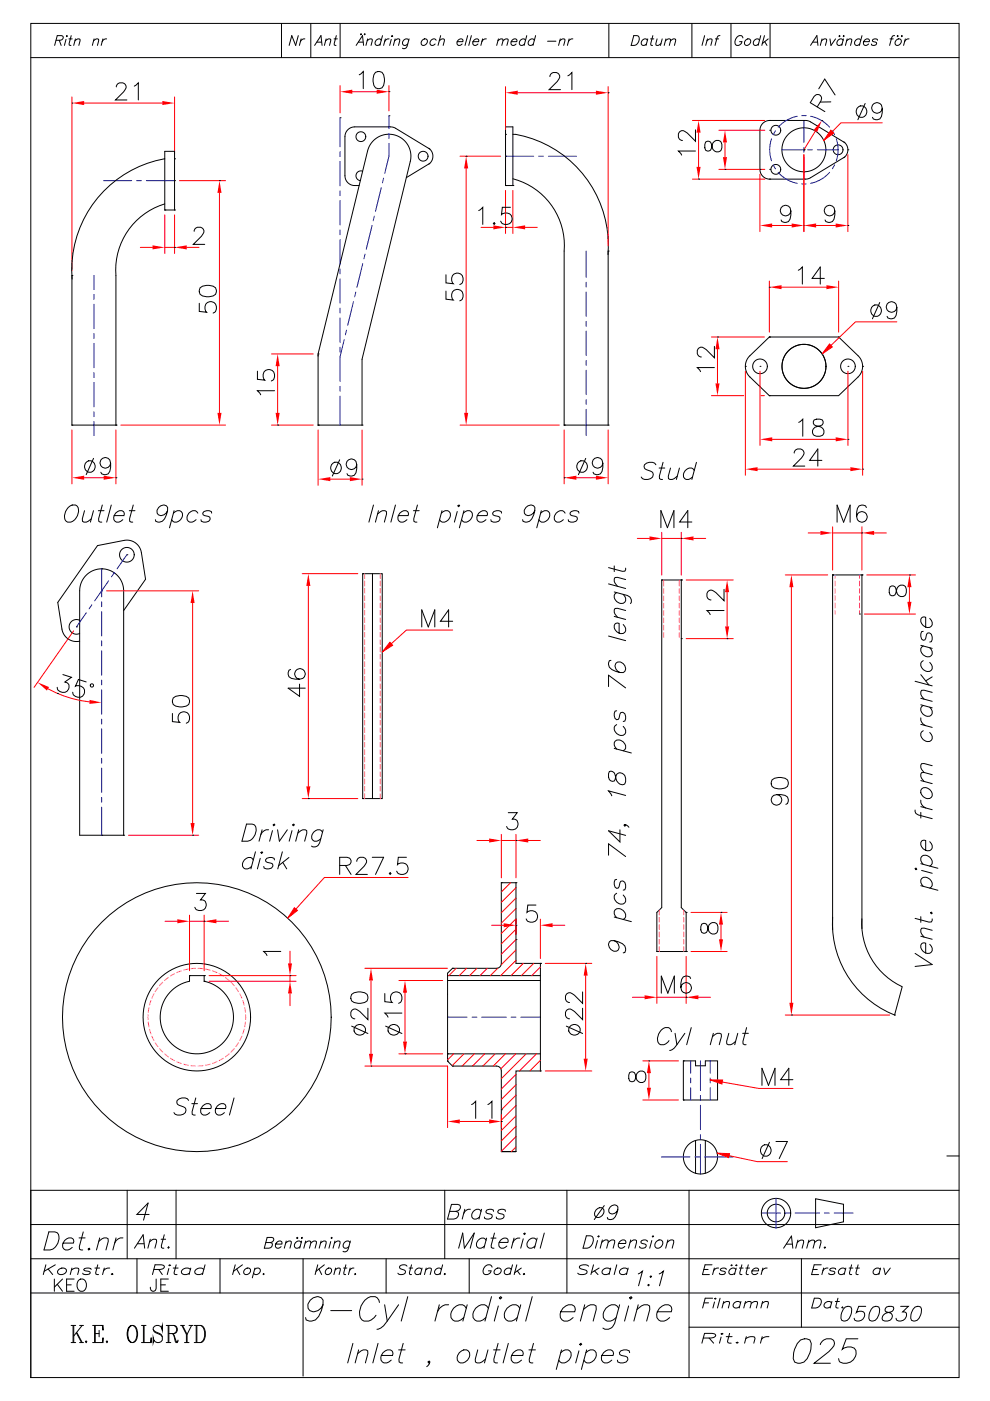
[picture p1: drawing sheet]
<svg xmlns="http://www.w3.org/2000/svg" width="210mm" height="297mm" viewBox="0 0 210 297" stroke-linecap="round" stroke-linejoin="round" font-family="sans-serif">
<g fill="none" stroke="#000" stroke-width=".21">
<path d="M6.5 5h196.9v287h-196.9zM6.5 12.2h196.9M11.9 8.5h.9l.4-.2a.46 .46 0 0 0 .1-.6l-1.2-.1-.5 2M12.6 8.5l.4 1.1M14 8.3l-.3 1.3M14.1 7.7h.2zM14.6 8.2h.7M15.1 7.6l-.4 1.6v.3l.3 .1M15.9 8.6l.6-.4 .5 .1-.3 1.3M16 8.2l-.4 1.4M19.8 8.6l.6-.4 .5 .1-.2 1.3M20 8.2l-.4 1.4"/>
<path d="M21.8 8.2l-.3 1.4M22.6 8.2a.91 .91 0 0 0-.9 .6M59.7 5v7.2M63.3 7.6l-.6 2-.8-2-.6 2M63.9 8.2l-.4 1.4M64.7 8.2a.91 .91 0 0 0-1 .6M65.9 5v7.2M66.7 9.6l1.4-2 .2 2M67.2 8.9h1M69.1 8.6l.6-.4 .4 .1-.2 1.3M69.2 8.2l-.4 1.4M70.9 8.2h.6"/>
<path d="M71.3 7.6l-.4 1.6v.3l.4 .1M72.1 5v7.2M75.5 9.6l1.4-2 .2 2M76 8.9h1M76.5 7.3h.2zM77.3 7.3h.2zM77.9 8.6l.6-.4 .4 .1-.2 1.3M78 8.2l-.4 1.4M80.9 8.5a.74 .74 0 0 0-1.1 0 .74 .74 0 0 0 .1 1.1h.3l.5-.3M81.1 7.6l-.5 2M81.7 8.2l-.3 1.4M82.5 8.2a.91 .91 0 0 0-.9 .6"/>
<path d="M83 8.3l-.4 1.3M83.1 7.7h.2zM83.7 8.6l.6-.4 .5 .1-.3 1.3M83.8 8.2l-.4 1.4M86.7 8.5a.74 .74 0 0 0-1.1 0 .74 .74 0 0 0 .1 1.1h.3l.5-.3M86.8 8.2l-.5 1.6a.68 .68 0 0 1-.9 .4M89.6 8.5a.61 .61 0 0 1 .9-.1 .61 .61 0 0 1-.1 .9 .61 .61 0 0 1-.9 .2 .61 .61 0 0 1 .1-1zM92.5 8.5a.74 .74 0 0 0-1.1 0 .74 .74 0 0 0 .1 1.1h.3l.5-.3M93.2 8.6l.6-.4 .4 .1-.2 1.3M93.5 7.6l-.6 2M97 8.8h1.2v-.2a.68 .68 0 0 0-.8-.3 .68 .68 0 0 0-.5 .7v.3a.6 .6 0 0 0 .6 .4 .6 .6 0 0 0 .5-.4M99.2 7.6l-.6 2"/>
<path d="M100 7.6l-.6 2M100.3 8.8h1.2l.1-.2a.68 .68 0 0 0-.9-.3 .68 .68 0 0 0-.4 .7 .58 .58 0 0 0 .4 .7 .58 .58 0 0 0 .7-.4M102.4 8.2l-.4 1.4M103.2 8.2a.91 .91 0 0 0-1 .6M105.6 8.6l.6-.4 .5 .1-.3 1.3M105.7 8.2l-.3 1.4M106.7 8.6l.6-.4 .5 .1-.3 1.3M108.4 8.8h1.2l.1-.2a.68 .68 0 0 0-.9-.3 .68 .68 0 0 0-.4 .7v.3a.6 .6 0 0 0 .5 .4 .6 .6 0 0 0 .6-.4M111.5 8.5a.74 .74 0 0 0-1.1 0 .74 .74 0 0 0 .1 1.1h.3l.5-.3M111.7 7.6l-.5 2M113.3 8.5a.74 .74 0 0 0-1 0 .74 .74 0 0 0 .1 1.1h.3l.4-.3M113.6 7.6l-.6 2"/>
<path d="M116.1 8.7h1.8M118.7 8.6l.6-.4 .5 .1-.2 1.3M118.8 8.2l-.3 1.4M120.7 8.2l-.3 1.4M121.5 8.2a.91 .91 0 0 0-.9 .6M129.1 5v7.2M134.4 7.6h.7a1.14 1.14 0 0 1 .5 1.2 1.14 1.14 0 0 1-1 .8h-.7zM137.3 8.5a.74 .74 0 0 0-1.1 0 .74 .74 0 0 0 .1 1.1h.3l.5-.3M137.4 8.2l-.4 1.4M138 8.2h.7M138.5 7.6l-.5 1.6v.3l.4 .1M139.4 8.2l-.3 1.3 .5 .1 .6-.4"/>
<path d="M140.5 8.2l-.4 1.4M141.1 8.6l.6-.4 .5 .1-.2 1.3M141.3 8.2l-.4 1.4M142.2 8.6l.6-.4 .5 .1-.2 1.3M146.8 5v7.2M149.5 7.6l-.6 2M150 8.6l.6-.4 .4 .1-.2 1.3M150.1 8.2l-.4 1.4M151.7 8.2h.7M152.7 7.6l-.4 .1-.2 .2-.4 1.7M155 5v7.2M157.6 8l-.2-.3a1.23 1.23 0 0 0-1.3 .3 1.23 1.23 0 0 0-.2 1.3l.2 .2a.88 .88 0 0 0 1.3-.7h-.5"/>
<path d="M158.1 8.5a.61 .61 0 0 1 1-.1 .61 .61 0 0 1-.1 .9 .61 .61 0 0 1-.9 .2 .61 .61 0 0 1 0-1zM161.1 8.5a.74 .74 0 0 0-1.1 0 .74 .74 0 0 0 .1 1.1h.3l.5-.3M161.4 7.6l-.6 2M162.1 7.6l-.5 2M162.2 8.8l.5 .8M162.9 8.2l-1.2 1M163.3 5v7.2M171.9 9.6l1.4-2 .2 2M172.4 8.9h1M174.3 8.6l.6-.4 .4 .1-.2 1.3M174.4 8.2l-.4 1.4M176 8.2l.3 1.4 .9-1.4"/>
<path d="M178 7.7h.2zM178.8 8.5a.74 .74 0 0 0-1.1 0 .74 .74 0 0 0 .1 1.1h.3l.5-.3M178.9 7.7h.2zM178.9 8.2l-.4 1.4M179.6 8.6l.6-.4 .5 .1-.3 1.3M179.7 8.2l-.4 1.4M182.6 8.5a.74 .74 0 0 0-1.1 0 .74 .74 0 0 0 .1 1.1h.3l.5-.3M182.8 7.6l-.5 2M183.2 8.8h1.2v-.2a.68 .68 0 0 0-.8-.3 .68 .68 0 0 0-.5 .7 .58 .58 0 0 0 .5 .7 .58 .58 0 0 0 .6-.4M186.1 8.5a.55 .55 0 0 0-.6-.3 .55 .55 0 0 0-.4 .5l.6 .2 .2 .3a.62 .62 0 0 1-.5 .4 .62 .62 0 0 1-.6-.3M188.8 8.2h.7M189.7 7.6l-.4 .1-.2 .2-.4 1.7"/>
<path d="M190.1 8.5a.61 .61 0 0 1 .9-.1 .61 .61 0 0 1-.1 .9 .61 .61 0 0 1-.9 .2 .61 .61 0 0 1 .1-1zM190.3 7.7h.2zM191.2 7.7h.2zM192 8.2l-.3 1.4M192.8 8.2a.91 .91 0 0 0-.9 .6M107.2 26.9v12.4M108.8 28.5h.6M119.7 53.2v36.9h9.3v-36.9M67.5 75v15.1h9.3v-13.9M67.5 75.2v.3M18.3 121.9a4.7 4.7 0 0 1 5.1-1 4.7 4.7 0 0 1 2.8 4.3v51.9h-9.3v-51.9a4.7 4.7 0 0 1 1.4-3.3zM6.5 259.6h196.9"/>
<path d="M27 252.3v14.5M37.3 252.3v14.5M94.3 252.3v14.5M95.4 256.8h1.3l.4 .1a.98 .98 0 0 1-.8 1.5h-1.4l.9-3.1h1.3l.4 .2a.75 .75 0 0 1-.3 1.1l-.5 .2M98.6 256.3l-.6 2.1M99.8 256.3a1.35 1.35 0 0 0-1.4 .9M102 256.8a1.09 1.09 0 0 0-1.2-.4 1.09 1.09 0 0 0-.7 1.1 .86 .86 0 0 0 .6 1 .86 .86 0 0 0 1-.5M102.1 256.3l-.5 2.1M104.7 256.8l-.1-.3a1.19 1.19 0 0 0-1.5 .3v.3l1.2 .4 .1 .5a1.19 1.19 0 0 1-1.6 .3l-.1-.3M107.2 256.8l-.1-.3a1.19 1.19 0 0 0-1.5 .3v.3l1.3 .4v.5a1.19 1.19 0 0 1-1.6 .3v-.3M120.2 252.3v21.8M126.5 256.4a.92 .92 0 0 1 1.4-.2 .92 .92 0 0 1-.1 1.4 .92 .92 0 0 1-1.5 .3 .92 .92 0 0 1 .2-1.5z"/>
<path d="M128.2 255.6l-2.2 2.9M131 256.4a1.05 1.05 0 0 1-.8 .9 1.05 1.05 0 0 1-1.1-.4 1.11 1.11 0 0 1 .6-1.3 1.11 1.11 0 0 1 1.4 .3 3.4 3.4 0 0 1-1 2.5l-.8 .1-.4-.1-.1-.3M146.1 252.3v39.7M200.8 245h2.6M203.4 252.3h-196.9v39.7M6.5 266.8h196.9M6.5 274.1h196.9M9.7 268.1l-.5 2.1M10.2 269l1 1.2M10.4 261.1h1.2a1.16 1.16 0 0 1 .9 1.5 2.53 2.53 0 0 1-3.2 2.4zM11.5 271.1v2.6M11.7 268.1l-2.3 1.4"/>
<path d="M12.1 272.2l1.2 1.5M12.5 269.1a.94 .94 0 0 1 1.6 .3 1.01 1.01 0 0 1-.9 .8 1.01 1.01 0 0 1-1-.6zM13.3 271.1l-1.8 1.8M13.4 263.5h2.2a.74 .74 0 0 0-.5-1.1 1.56 1.56 0 0 0-1.5 .7 1.56 1.56 0 0 0 0 1.7 1.28 1.28 0 0 0 1.7-.4M14.1 272.4h1M15.2 269.2a1.37 1.37 0 0 1 1.5-.3v.3l-.2 1M15.3 268.8l-.4 1.4M15.7 271.1h-1.6v2.6h1.6M16.6 271.5a.96 .96 0 0 1 1.1-.3 .96 .96 0 0 1 .6 .9 1.14 1.14 0 0 1-.2 1.3 1.14 1.14 0 0 1-1.3 .2 1.61 1.61 0 0 1-.2-2.1zM16.8 262.4h1.3M17.7 261.1l-.9 3.1 .1 .6 .6 .2M18.7 264.8l.2-.2 .2 .2-.3 .2z"/>
<path d="M19.3 269.1a1.08 1.08 0 0 0-1.5 0l.3 .3 1 .2v.3a1.18 1.18 0 0 1-1.6 0M20.1 268.8h1M20.7 268.1l-.4 1.7 .1 .3 .5 .1M21 263.1l1.1-.7h.5l.3 .2 .1 .5-.5 1.9M21.1 262.4l-.6 2.6M22.1 268.8l-.3 1.4M23.3 268.8a1.3 1.3 0 0 0-1.3 .6M23.6 270.1h.3zM24.6 262.4l-.7 2.6M26.1 262.4a1.67 1.67 0 0 0-1.8 1.1M28.5 264.6l1.9-2.9 .3 2.9M29.1 266.8v7.3"/>
<path d="M29.2 263.6h1.3M31.7 263.2l.8-.5 .7 .1-.3 1.8M31.9 262.7l-.5 1.9M32.6 269.1h1.4a.84 .84 0 0 0 .9-.6l-.2-.3-.5-.1h-1.3l-.6 2.1M33.1 271.1l-.1 2.4a.59 .59 0 0 1-1 0l-.1-.6M33.7 269.1l.7 1.1M34.1 272.4h1M34.2 262.7h.9M34.8 261.7l-.6 2.3v.5l.6 .1M35.6 264.5l.2-.2 .1 .2-.2 .1zM35.7 271.1h-1.6v2.6h1.6M35.8 268.9l-.3 1.3"/>
<path d="M35.8 268.2h.3zM36.7 268.8h1.1M37.4 268.1l-.5 1.7 .1 .3 .6 .1M40.4 269.1a1.18 1.18 0 0 0-1.9 .5 1.01 1.01 0 0 0 1.7 .3M40.5 268.8l-.4 1.4M43.2 269.1a1.19 1.19 0 0 0-1.9 .5 1.01 1.01 0 0 0 1.7 .3M43.5 268.1l-.6 2.1M46.7 266.8v7.3M49.9 268.1l-.6 2.1M50.2 269l.7 1.2M51.4 268.1l-1.9 1.4M51.9 269.1a.68 .68 0 0 1 1.2-.1 .68 .68 0 0 1-.5 1.1 .61 .61 0 0 1-.8-.1 .61 .61 0 0 1 .1-.9z"/>
<path d="M54 269.1a.68 .68 0 0 1 1.1-.1 .68 .68 0 0 1-.4 1.1 .63 .63 0 0 1-.9-.2M54.1 268.8l-.6 2.1M55.8 270.1h.2zM56.4 263.4l1.3 .1a.72 .72 0 0 1-.7 1.1h-.9l.6-2.3 1.2 .1a.54 .54 0 0 1-.2 .9l-.3 .1M58.5 263.7h1.3a.45 .45 0 0 0-.3-.6 .87 .87 0 0 0-1 .4 .87 .87 0 0 0 .3 1.1h.3l.5-.3M60.6 263.5l.7-.4 .5 .1-.3 1.4M60.7 263.1l-.4 1.5M63 262.4h.2l-.2 .1zM63.9 263.4a.81 .81 0 0 0-1.2 0 .81 .81 0 0 0 .1 1.2h.3l.6-.3M63.9 262.4h.3l-.2 .1zM64 263.1l-.4 1.5M64.3 266.8v24.9"/>
<path d="M64.7 263.5l.7-.4 .5 .1-.3 1.4M64.8 263.1l-.4 1.5M65.9 263.5l.7-.4 .5 .1-.3 1.4M67.4 268.1l-.6 2.1M67.7 269l.5 1.2M68 263.5l.7-.4 .5 .1-.3 1.4M68.1 263.1l-.4 1.5M68.5 276.6a2.02 2.02 0 0 1-2.8 1.2 1.86 1.86 0 0 1-.1-2.1 1.86 1.86 0 0 1 1.9-.8l.7 .2 .3 .5a5.6 5.6 0 0 1-1.6 4.2l-1.3 .2-.7-.2-.1-.5M68.8 268.1l-1.8 1.4M69.2 269.1a.61 .61 0 0 1 1-.2 .61 .61 0 0 1-.1 1 .61 .61 0 0 1-1 .2 .61 .61 0 0 1 .1-1zM70.1 263.2l-.3 1.4M70.1 277.8h4.5"/>
<path d="M70.2 262.4h.3l-.2 .1zM70.9 263.5l.7-.4 .5 .1-.3 1.4M71 263.1l-.4 1.5M71.1 269.2l.6-.4 .5 .1-.3 1.3M71.2 268.8l-.4 1.4M72.9 268.8h.7M73.4 268.1l-.5 1.7v.3l.4 .1M74.2 263.4a.81 .81 0 0 0-1.2 0 .81 .81 0 0 0 .1 1.2h.4l.5-.3M74.3 268.8l-.4 1.4M74.3 263.1l-.5 1.7a.74 .74 0 0 1-1 .4M75.1 268.8a.91 .91 0 0 0-1 .6M75.2 270.1h.2z"/>
<path d="M80.5 276.1l-.1-.5-.4-.5a2.11 2.11 0 0 0-3 1 3 3 0 0 0-.2 3.7 2.11 2.11 0 0 0 3-1M81.6 276.6l.5 3.4M81.9 266.8v7.3M84.5 276.6l-2.4 3.4a2.79 2.79 0 0 1-2.1 1.8M86.3 268.4a1 1 0 0 0-1.6 .2l.2 .3 1 .4 .1 .3a.98 .98 0 0 1-1.6 .3M86.5 274.9l-1.4 5.1M86.8 268.8h.7M87.3 268.1l-.5 1.7 .1 .3 .4 .1M89.4 269.1a.8 .8 0 0 0-1.1-.1 .8 .8 0 0 0-.1 1.1 .83 .83 0 0 0 1-.2M89.5 268.8l-.3 1.4M90.3 269.2a.9 .9 0 0 1 1.2-.3l-.3 1.3M90.4 268.8l-.4 1.4"/>
<path d="M93.2 276.6l-.9 3.4M93.6 269.1a.8 .8 0 0 0-1.1-.1 .8 .8 0 0 0-.1 1.1 .83 .83 0 0 0 1-.2M93.9 268.1l-.6 2.1M94.2 270.1h.3zM95.2 276.6a2.25 2.25 0 0 0-2.4 1.5M97.3 264.6l.8-3.2 .4 3.2 2.1-3.2-.9 3.2M98.9 277.3a1.33 1.33 0 0 0-2.1-.5 2 2 0 0 0-.8 3 1.74 1.74 0 0 0 2.4-.5M99.1 276.6l-.9 3.4M99.5 266.8v7.3M103.1 262.9a1.08 1.08 0 0 0-1.1-.4 1.08 1.08 0 0 0-.9 .9 .83 .83 0 0 0 .2 1 .83 .83 0 0 0 1.1 0l.4-.3M103.2 262.5l-.6 2.1M103.6 277.3a1.33 1.33 0 0 0-2.1-.5 2.28 2.28 0 0 0-1.2 2.5 1.33 1.33 0 0 0 2.1 .5l.7-.5"/>
<path d="M104.1 262.5h1.1M104.3 274.9l-1.4 5.1M104.4 268.6a.96 .96 0 0 0-1-.5 .96 .96 0 0 0-.8 .8 .88 .88 0 0 0 .3 1.3 1.04 1.04 0 0 0 1.3-.8h-.6M104.9 261.4l-.7 2.6v.4l.6 .2M105 269.1a.69 .69 0 0 1 1.2-.1 .69 .69 0 0 1-.4 1.1 .62 .62 0 0 1-.7 .1 .62 .62 0 0 1-.3-.6zM105.7 276.8l-.9 3.2M105.9 263.4h1.8a.63 .63 0 0 0-.3-.9 1.31 1.31 0 0 0-1.3 .5 1.31 1.31 0 0 0 0 1.4 1.07 1.07 0 0 0 1.4-.3M105.9 275.1l.3-.2 .2 .2-.3 .3zM108.4 269.1a.81 .81 0 0 0-1.1-.1 .81 .81 0 0 0-.1 1.1 .88 .88 0 0 0 1-.2M108.7 268.1l-.5 2.1M109 262.5l-.5 2.1M109.6 268.1l-.5 2.1"/>
<path d="M109.7 269.4l.6 .8M110.3 277.3a1.33 1.33 0 0 0-2.1-.5 2.28 2.28 0 0 0-1.2 2.5 1.33 1.33 0 0 0 2.1 .5l.6-.5M110.3 262.5a1.4 1.4 0 0 0-1.5 .9M110.5 276.6l-1 3.4M110.6 268.8l-1.4 1M111 262.6l-.6 2M111 270.1h.3zM111.1 261.5l.2-.1 .1 .1-.2 .2zM112.9 274.9l-1.4 5.1M113.8 262.9a1.09 1.09 0 0 0-1.1-.4 1.09 1.09 0 0 0-.9 .9 .83 .83 0 0 0 .2 1 .83 .83 0 0 0 1.1 0l.4-.3M113.9 262.5l-.5 2.1M115.4 261.4l-.8 3.2"/>
<path d="M118.9 278.1h3a1.01 1.01 0 0 0-.6-1.5 2.26 2.26 0 0 0-2.4 2.7 1.33 1.33 0 0 0 2 .5l.7-.5M123.8 277.6l1.5-1h.7l.4 .2 .1 .8-.7 2.4M124 276.6l-.9 3.4M124.4 262h.8a1.19 1.19 0 0 1 .3 2 1.52 1.52 0 0 1-1.8 .6zM124.9 268.4a1.39 1.39 0 0 0-2 .2l.2 .3 1.2 .4 .2 .3a1.19 1.19 0 0 1-1.7 .5l-.3-.2M125.9 268.1l-.6 2.1M126.1 269.4l.7 .8M126.7 263l-.4 1.6M126.8 262.1l.2-.1 .1 .1-.2 .1zM127.1 268.8l-1.7 1M127.6 263.3l.8-.5 .6 .2-.3 1.6M127.8 262.8l-.5 1.8"/>
<path d="M129 263.3l.8-.5 .6 .2-.3 1.6M129.5 269.1a1 1 0 0 0-1.2-.2 1 1 0 0 0-.6 1 1.02 1.02 0 0 0 1.6 0M129.5 268.8l-.3 1.4M130.8 268.1l-.5 2.1M131.2 263.6h1.5a.51 .51 0 0 0-.3-.8 1 1 0 0 0-1.1 .6 1 1 0 0 0 .3 1.2h.3l.6-.4M131.2 277.3a1.33 1.33 0 0 0-2.1-.5 2.28 2.28 0 0 0-1.1 2.5 1.33 1.33 0 0 0 2.1 .5l.6-.5M131.4 276.6l-1 3.9a1.69 1.69 0 0 1-2.5 1M133.2 269.1a1 1 0 0 0-1.2-.2 1 1 0 0 0-.6 1 1.01 1.01 0 0 0 1.6 0M133.2 268.8l-.3 1.4M133.3 276.8l-.8 3.2M133.5 275.1l.4-.2 .1 .2-.3 .3zM133.6 263.3l.8-.5 .6 .2-.3 1.6"/>
<path d="M133.8 262.8l-.5 1.8M135.1 277.6l1.5-1h.7l.5 .2v.8l-.6 2.4M135.4 276.6l-1 3.4M135.4 270l.9-.5-.9 3.1M137.3 263.2a.76 .76 0 0 0-.7-.4 .76 .76 0 0 0-.7 .4l.1 .3 1 .3v.4a1.01 1.01 0 0 1-1.3 .3v-.3M137.4 272.4l.2-.1 .1 .1-.2 .2zM137.9 270.6l.2-.1 .1 .1-.2 .2zM138.3 263l-.5 1.6M138.4 262.1l.1-.1 .1 .1-.1 .1zM139.2 263.2a.78 .78 0 0 1 1.2-.2 .78 .78 0 0 1-.1 1.2 .78 .78 0 0 1-1.2 .2 .78 .78 0 0 1 .1-1.2zM139.4 278.1h3a1.01 1.01 0 0 0-.6-1.5 2.26 2.26 0 0 0-2.5 2.7 1.33 1.33 0 0 0 2.1 .5l.6-.5M139.8 270l.9-.5-.8 3.1"/>
<path d="M141.5 263.3l.8-.5 .6 .2-.3 1.6M141.7 262.8l-.5 1.8M149.3 269.1h.9M149.3 276.2h1M151 268.1h-1.4l-.6 2.1h1.5M151.2 275.2h-1.6l-.6 2.1M151.5 268.8l-.4 1.4M151.6 276l-.4 1.3M151.6 275.3h.3zM152.4 268.8a1.02 1.02 0 0 0-1 .6M152.7 275.2l-.5 2.1M153.4 276.3a1.06 1.06 0 0 1 1.3-.3l-.2 1.3"/>
<path d="M153.5 275.9l-.4 1.4M154 269.1a.74 .74 0 0 0-1.2 0 1.03 1.03 0 0 0 1 .5v.3a.8 .8 0 0 1-1.2 0M155.1 268.2h.2zM156.1 269.1a.81 .81 0 0 0-1.1-.1 .81 .81 0 0 0-.2 1.1 .88 .88 0 0 0 1.1-.2M156.1 268.2h.2zM156.2 268.8l-.4 1.4M156.8 268.8h.8M157.1 276.2a.9 .9 0 0 0-1.1-.2 .9 .9 0 0 0-.5 1 .82 .82 0 0 0 1.4 0M157.2 275.9l-.4 1.4M157.4 268.1l-.5 1.7v.3l.5 .1M158 276.3a1.05 1.05 0 0 1 1.3-.3l-.2 1.3M158.1 275.9l-.3 1.4"/>
<path d="M158.2 268.8h.8M158.7 268.1l-.4 1.7v.3l.4 .1M159.3 276.3a1.06 1.06 0 0 1 1.3-.3l-.2 1.3M159.5 269.4h1.4a.41 .41 0 0 0-.3-.6 .78 .78 0 0 0-1 .4 .78 .78 0 0 0 .3 1h.3l.5-.3M161.7 276.3a1.06 1.06 0 0 1 1.2-.3l-.2 1.3M161.8 275.9l-.4 1.4M161.8 268.8l-.4 1.4M162.7 268.8a1.03 1.03 0 0 0-1 .6M166.2 264.6l1.7-2.6 .3 2.6M166.8 263.7h1.2M169.1 263.4l.8-.5 .5 .1-.3 1.6M169.2 262.9l-.4 1.7"/>
<path d="M170 266.8v14.5M171.4 263.4l.8-.5 .6 .1-.3 1.6M171.6 262.9l-.5 1.7M172.4 269.1h.9M172.7 275.2h.9a.69 .69 0 0 1 .6 .8 1.55 1.55 0 0 1-2 1.3zM172.8 263.4l.7-.5 .6 .1-.3 1.6M174.2 268.1h-1.5l-.6 2.1h1.5M174.7 268.8l-.4 1.4M174.8 264.5l.2-.2 .1 .2-.2 .1zM175.6 268.8a1.03 1.03 0 0 0-1.1 .6M176.4 276.2a.91 .91 0 0 0-1.1-.2 .91 .91 0 0 0-.5 1 .83 .83 0 0 0 1.4 0M176.5 275.9l-.4 1.4"/>
<path d="M177.2 275.9h.8M177.3 269.1a.76 .76 0 0 0-1.3 0 1.06 1.06 0 0 0 1 .5l.1 .3a.82 .82 0 0 1-1.3 0M177.7 275.2l-.4 1.7v.3l.5 .1M178.6 277.2h.2zM179.3 277.1l.5-.2 .7 .2a2.58 2.58 0 0 1-.8 2.8l-.5 .1-.7-.1a2.56 2.56 0 0 1 .8-2.8zM179.3 269.1a.82 .82 0 0 0-1.1-.1 .82 .82 0 0 0-.2 1.1 .89 .89 0 0 0 1.1-.2M179.4 268.8l-.4 1.4M180.1 268.8h.8M180.6 268.1l-.4 1.7v.3l.5 .1M181.5 268.8h.8M182 268.1l-.4 1.7v.3l.4 .1M183.6 276.9h-1.5l-.5 1.3a1 1 0 0 1 1.1-.3 1 1 0 0 1 .7 .9 1.34 1.34 0 0 1-2.2 .9v-.3"/>
<path d="M185.2 277.1l.5-.2 .7 .2a2.58 2.58 0 0 1-.8 2.8l-.4 .1-.7-.1a2.59 2.59 0 0 1 .7-2.8zM186.7 269.1a.82 .82 0 0 0-1.1-.1 .82 .82 0 0 0-.2 1.1 .89 .89 0 0 0 1.1-.2M186.8 268.8l-.4 1.4M187.5 268.8l.3 1.4 1-1.4M188 277.1l-.3 .6 .1 .3 .2 .1a1.04 1.04 0 0 1 1.3 .9 1.25 1.25 0 0 1-.8 1 1.25 1.25 0 0 1-1.3-.3 1.19 1.19 0 0 1 1.1-1.5l.6-.1a.76 .76 0 0 0 .6-1l-.4-.2zM191 276.9h1.7l-1.2 1.2 .7 .1a1.29 1.29 0 0 1-.5 1.6 1.29 1.29 0 0 1-1.6-.1v-.3M194.1 277.1l.5-.2 .7 .2a2.56 2.56 0 0 1-.8 2.8l-.5 .1-.7-.1a2.56 2.56 0 0 1 .8-2.8zM15.1 281h1M15.1 284.6h1M15.5 281v3.6M15.6 281v3.6M16.2 282.5l1.1 2.1"/>
<path d="M16.3 282.5l1.1 2.1M16.9 281h.8M16.9 284.6h.8M17.4 281l-1.8 2.2M18.3 284.2l.1 .2-.1 .2-.2-.2zM19.6 281h2.3v1l-.2-1M19.6 284.6h2.3v-1l-.2 1M20.1 281v3.6M20.2 281v3.6M20.2 282.7h.8M21 282v1.4M22.7 284.2l.1 .2-.1 .2-.2-.2z"/>
<path d="M27.9 281a2.16 2.16 0 0 0-.7 3.1 .95 .95 0 0 0 1.1 .5 .95 .95 0 0 0 .7-.9 2.08 2.08 0 0 0-.8-2.7 1.58 1.58 0 0 0-1.1 2 1.68 1.68 0 0 0 .8 1.6M28.2 281a2.37 2.37 0 0 1 0 3.6M30 284.6h2.1v-1l-.2 1M30 281h1M30.4 281v3.6M30.6 281v3.6M32.5 281.8l.5 .5 1.2 .6a1.14 1.14 0 0 1 0 1.5 1.04 1.04 0 0 1-1.1 .1 1.04 1.04 0 0 1-.6-.9v1l.1-.5M34.3 281.5l.1-.5v1a.97 .97 0 0 0-.9-1 .97 .97 0 0 0-1 .8l.3 .5 1.4 .7 .2 .4M35.3 281h1.6a.88 .88 0 0 1 .7 .8 .88 .88 0 0 1-.7 .9h-1.1M35.3 284.6h.9M35.7 281v3.6M35.8 281v3.6"/>
<path d="M36.5 282.7l.4 .3 .4 1.2 .2 .2 .2-.2M36.8 282.9l.5 1.7h.3l.1-.5M36.9 281a.94 .94 0 0 1 .6 .8 .94 .94 0 0 1-.6 .9M38.3 281h.8M38.6 281l.9 1.9v1.7M38.7 281l1 1.9v1.7M39.1 284.6h1M40.1 281h.8M40.6 281l-.9 1.9M41.2 281h1.4a2.08 2.08 0 0 1 .8 2.7l-.4 .7-.4 .2h-1.4M41.6 281v3.6M41.8 281v3.6"/>
<path d="M42.6 281a2.33 2.33 0 0 1 0 3.6M74.9 284.8l-1.2 4.1M75.9 286.9l1.2-.8h.5l.4 .2v.6l-.5 2M76.1 286.1l-.8 2.8M80.2 284.8l-1.1 4.1M80.9 287.3h2.3a.8 .8 0 0 0-.4-1.2 1.69 1.69 0 0 0-1.7 .8 1.69 1.69 0 0 0 0 1.8 1.38 1.38 0 0 0 1.9-.4M84.6 286.1h1.3M85.5 284.8l-.9 3.3 .1 .6 .7 .2M91.2 288.7l-.3 .2-.1-.2 .2-.2a.89 .89 0 0 1-.5 1.2M97.4 286.7a1.28 1.28 0 0 1 2.2 0 1.7 1.7 0 0 1-.6 1.7 1.7 1.7 0 0 1-1.7 .3 1.43 1.43 0 0 1 .1-2zM101.3 286.1l-.5 2v.6l.4 .2h.6l1.2-.8M103.5 286.1l-.7 2.8"/>
<path d="M104.7 286.1h1.4M105.7 284.8l-.9 3.3v.6l.7 .2M107.8 284.8l-1.1 4.1M108.5 287.3h2.4a.8 .8 0 0 0-.5-1.2 1.69 1.69 0 0 0-1.6 .8 1.69 1.69 0 0 0-.1 1.8 1.38 1.38 0 0 0 1.9-.4M112.2 286.1h1.4M113.2 284.8l-.9 3.3v.6l.7 .2M118.9 286.7a1.28 1.28 0 0 1 2.2 0 1.7 1.7 0 0 1-.5 1.7 1.7 1.7 0 0 1-1.8 .3l-.3-.4M119.1 286.1l-1.1 4.2M122.8 286.3l-.7 2.6M123 285l.2-.2 .2 .2-.3 .2zM124.3 286.7a1.28 1.28 0 0 1 2.1 0 1.7 1.7 0 0 1-.5 1.7 1.7 1.7 0 0 1-1.8 .3l-.3-.4M124.4 286.1l-1.1 4.2"/>
<path d="M127.7 287.3h2.3a.81 .81 0 0 0-.4-1.2 1.69 1.69 0 0 0-1.7 .8 1.69 1.69 0 0 0 0 1.8 1.38 1.38 0 0 0 1.9-.4M133.5 286.7v-.4a1.58 1.58 0 0 0-2.1 .4l.1 .4 1.6 .6v.6a1.58 1.58 0 0 1-2.1 .4v-.4M146.1 281.3h57.3M149.2 283.6l2.1-.1 .5-.5-.3-.3-.5-.1h-1.6l-.5 2.1M150.4 283.6l1 1.1M153 283.4l-.4 1.3M153 282.7h.3zM154 283.3h1.3M154.8 282.6l-.5 1.7 .1 .3 .7 .1M156.2 284.6h.3zM158.2 283.7a2.01 2.01 0 0 1 1.8-.3l.1 .3-.2 1M158.3 283.3l-.4 1.4"/>
<path d="M161.7 283.3l-.4 1.4M163.1 283.3a1.65 1.65 0 0 0-1.6 .6M169.8 284l.8-.2 1.2 .2a4.3 4.3 0 0 1-1.3 4.7l-1.3 .3-.6-.3-.3-.7a5.1 5.1 0 0 1 1.5-4zM174 285a1.75 1.75 0 0 1 2.9-.7l.1 .5-.1 .5-.4 .5-.7 .7-3.1 2.5h3.4M182 283.8h-2.5l-.8 2.2a2.29 2.29 0 0 1 2.5-.2 2.05 2.05 0 0 1-1.6 3.2h-.8l-.6-.3-.3-.7"/>
</g>
<g fill="none" stroke="#00f" stroke-width=".21">
<path d="M72.1 25v6.1M72.1 32.2v1M72.1 34.2v5.2M80.9 39.8l-1.3 5M81.4 37.8l-.3 1M82.5 33.1l-.9 3.6M107.2 33.1h6M114.2 33.1h1.1M116.3 33.1h6M72.1 40.4v1.1M72.1 42.5v5.2M72.1 48.7v1.1"/>
<path d="M72.1 50.8v5.2M72.1 57v1.1M72.1 59.1v5.2M76.9 55.9l-1.2 5M77.4 53.9l-.2 1M78.9 47.8l-1.2 5.1M79.4 45.8l-.2 1M124.3 53.2v5.6M124.3 59.8v1.1M72.1 65.3v1.1M72.1 67.4v5.2M72.1 73.6v1"/>
<path d="M72.1 75.7v5.2M73 72l-.9 3.6M73.5 70l-.2 1M75 63.9l-1.3 5.1M75.5 61.9l-.3 1M124.3 61.9v5.2M124.3 68.1v1.1M124.3 70.2v5.2M124.3 76.4v1M124.3 78.5v5.2M72.1 81.9v1M72.1 84v6.1"/>
<path d="M124.3 84.7v1M124.3 86.8v5.5M21.6 120.6v5.9M21.6 127.6v1M21.6 129.6v5.2M21.6 135.9v1M21.6 137.9v5.2M21.6 144.2v1M21.6 146.2v5.2M21.6 152.4v1.1M21.6 154.5v5.2M21.6 160.7v1.1"/>
<path d="M21.6 162.8v5.2M21.6 169v1.1M21.6 171.1v6"/>
</g>
<path d="M119.7 91.1v11.5M129 91.1v11.5M122.3 101.3h4.1" fill="none" stroke="#f00" stroke-width=".21"/>
<g fill="#f00">
<path d="M126.4 100.8l2.6 .5-2.6 .4z"/>
<path d="M119.7 101.3l2.6-.5v.9z"/>
</g>
<g fill="none" stroke="#000" stroke-width=".21">
<path d="M108.8 37.9a14.6 14.6 0 0 1 10.9 15.3M109.4 28.5a23.9 23.9 0 0 1 19.6 25.5M119.7 90.1h.1M124.2 97.2l-1.5 3.4M127.9 98.2a1.13 1.13 0 0 1-1.6 1 1.13 1.13 0 0 1-.4-1.8 1.13 1.13 0 0 1 1.8 .1 3.3 3.3 0 0 1-.3 2.9 1.07 1.07 0 0 1-1.6-.3M129 90.1h.1M119.7 101.3h.1M31.6 257.4h-2.6l2.4-2.4-1 3.6"/>
<circle cx="123.5" cy="98.9" r="1.2"/>
</g>
<path d="M107.2 18.4v9M109.8 19.7h16.6M129 18.4v33.8" fill="none" stroke="#f00" stroke-width=".21"/>
<g fill="#f00">
<path d="M107.2 19.7l2.6-.5v.9z"/>
<path d="M126.4 19.2l2.6 .5-2.6 .4z"/>
</g>
<path d="M116.6 16.2a.91 .91 0 0 1 .7-.8h.7a.89 .89 0 0 1 .5 1.4l-2 2.2h2.4M120.4 16.1l.9-.7v3.6M129 19.7h.1M107.2 28.5h.1M129 53.2h.1" fill="none" stroke="#000" stroke-width=".21"/>
<path d="M97.6 33.1h8.6M98.9 35.7v51.8M97.6 90.1h21" fill="none" stroke="#f00" stroke-width=".21"/>
<g fill="#f00">
<path d="M98.4 87.5h.9l-.4 2.6z"/>
<path d="M98.9 33.1l.4 2.6h-.9z"/>
</g>
<path d="M98.9 33.1h.1M107.2 33.1h.1M94.6 58.2v1.8l1.5 .1a1.28 1.28 0 0 1 0-1.9 1.28 1.28 0 0 1 1.9 .3 1.28 1.28 0 0 1-.5 1.8M94.6 61.7v1.7l1.5 .2a1.28 1.28 0 0 1 0-1.9 1.28 1.28 0 0 1 1.9 .2 1.28 1.28 0 0 1-.5 1.9M119.7 90.1h.1" fill="none" stroke="#000" stroke-width=".21"/>
<path d="M38.1 38.3h9.7M46.5 40.9v46.6M25.6 90.1h22.2" fill="none" stroke="#f00" stroke-width=".21"/>
<g fill="#f00">
<path d="M46.1 87.5h.9l-.5 2.6z"/>
<path d="M46.5 38.3l.5 2.6h-.9z"/>
</g>
<path d="M37 38.3h.1M46.5 38.3h.1M15.3 58.4v31.7M24.6 58.4v31.7M42.3 64.3v1.7l1.5 .2a1.28 1.28 0 0 1 0-1.9 1.28 1.28 0 0 1 1.9 .2 1.28 1.28 0 0 1-.5 1.9M42.4 61a2.81 2.81 0 0 1 3.3 0 1.18 1.18 0 0 1-.5 1.7 3 3 0 0 1-2.8-.3l-.1-.5zM24.6 90.1h.1" fill="none" stroke="#000" stroke-width=".21"/>
<path d="M19.9 58.4v3M19.9 62.4v1.1M19.9 64.5v5.2M19.9 70.7v1M19.9 72.8v5.2M19.9 79v1M19.9 81.1v5.1M19.9 87.3v1M19.9 89.4v2.9" fill="none" stroke="#00f" stroke-width=".21"/>
<path d="M15.3 91.1v11.5M24.6 91.1v11.5M17.9 101.3h4.1" fill="none" stroke="#f00" stroke-width=".21"/>
<g fill="#f00">
<path d="M15.3 101.3l2.6-.5v.9z"/>
<path d="M22 100.8l2.6 .5-2.6 .4z"/>
</g>
<g fill="none" stroke="#000" stroke-width=".21">
<path d="M15.3 90.1h.1M15.3 90.1h9.3M19.8 97.2l-1.5 3.4M23.5 98.2a1.13 1.13 0 0 1-1.6 1 1.13 1.13 0 0 1-.4-1.8 1.13 1.13 0 0 1 1.8 .1 3.3 3.3 0 0 1-.4 2.9 1.07 1.07 0 0 1-1.5-.3M24.6 90.1h.1M24.6 101.3h.1"/>
<circle cx="19.1" cy="98.9" r="1.2"/>
</g>
<path d="M22 38.3h5.9M29 38.3h1M31 38.3h6" fill="none" stroke="#00f" stroke-width=".21"/>
<path d="M15.3 20.6v36.8M17.9 21.8h16.5M37 20.6v12" fill="none" stroke="#f00" stroke-width=".21"/>
<g fill="#f00">
<path d="M34.4 21.4l2.6 .4-2.6 .5z"/>
<path d="M15.3 21.8l2.6-.4v.9z"/>
</g>
<g fill="none" stroke="#000" stroke-width=".21">
<path d="M24.7 18.4a.91 .91 0 0 1 .7-.8h.7a.89 .89 0 0 1 .5 1.3l-2.1 2.3h2.4M28.5 18.3l.8-.7v3.6M15.3 21.8h.1M34.9 33.7a23.9 23.9 0 0 0-19.6 25.5M37 33.7h.1M37 32.1v12.4M170.9 25.5h-7.6a2.08 2.08 0 0 0-2.1 2.1v8.3a2.08 2.08 0 0 0 2.1 2.1h7.6M171.9 25.8l7.3 4.4M179 30.1a2.07 2.07 0 0 1 0 3.3M15.3 58.4h.1M34.9 43.2a14.6 14.6 0 0 0-10.3 15.2M67.5 75l10.5-43a4.7 4.7 0 0 1 5.6-3.4 4.7 4.7 0 0 1 3.4 5.6l-10.2 42"/>
<circle cx="164.6" cy="27.6" r="1.04"/>
<circle cx="164.6" cy="35.9" r="1.04"/>
<circle cx="170.5" cy="31.8" r="4.7"/>
<circle cx="177.8" cy="31.8" r="1.04"/>
</g>
<path d="M165.9 31.8h4.4M170.5 25.5v4.7M170.5 31.2v1.1M170.5 33.3v4.7M171.3 31.8h1M173.4 31.8h4.4" fill="none" stroke="#00f" stroke-width=".21"/>
<path d="M146.9 25.5h15.3M146.9 38h15.3M148.2 28.1v7.3" fill="none" stroke="#f00" stroke-width=".21"/>
<g fill="#f00">
<path d="M148.2 25.5l.4 2.6h-.9z"/>
<path d="M147.7 35.4h.9l-.4 2.6z"/>
</g>
<path d="M147.5 32h-3.6l.7 .9M147.5 27.5v2.4l-1.7-1.7a1.09 1.09 0 0 0-1.7-.2l-.2 .4v.7a.88 .88 0 0 0 .9 .7M148.2 38h.1M163.3 25.5h.1M163.3 38h.1" fill="none" stroke="#000" stroke-width=".21"/>
<path d="M152.5 27.6h9.7M152.5 35.9h9.7M153.8 30.2v3.1" fill="none" stroke="#f00" stroke-width=".21"/>
<g fill="#f00">
<path d="M153.8 27.6l.4 2.6h-.9z"/>
<path d="M153.3 33.3h.9l-.4 2.6z"/>
</g>
<path d="M149.7 30.1a1.37 1.37 0 0 0 .3 1.9l.7-.2 .2-.3a1.65 1.65 0 0 1 1-1.7 .93 .93 0 0 1 1.2 .8v.7a1.04 1.04 0 0 1-1.1 .9 1.04 1.04 0 0 1-1-1l-.1-.7a.73 .73 0 0 0-1.2-.4zM153.8 35.9h.1M163.3 27.6h.1M163.3 35.9h.1M170.9 25.5l1 .3M179.2 33.3l-7.3 4.4-1 .3" fill="none" stroke="#000" stroke-width=".21"/>
<path d="M163.6 29.4a7.2 7.2 0 0 0 0 4.7M164 35l.5 .8M164.5 27.7l-.5 .9M165.1 36.5a7.2 7.2 0 0 0 4 2.4M169.1 24.6a7.1 7.1 0 0 0-4 2.4M170 24.5h1M170.1 39h.9M171.9 24.6a7.2 7.2 0 0 1 4.1 2.4M176 36.5a7.2 7.2 0 0 1-4.1 2.4M176.5 27.7l.5 .8M177 34.9l-.5 .9M177.4 29.4a7.2 7.2 0 0 1 0 4.7" fill="none" stroke="#00f" stroke-width=".21"/>
<path d="M161.2 36.9v12.2M170.5 32.8v16.3M163.8 47.8h4.1" fill="none" stroke="#f00" stroke-width=".21"/>
<g fill="#f00">
<path d="M161.2 47.8l2.6-.4v.8z"/>
<path d="M167.9 47.4l2.6 .4-2.6 .4z"/>
</g>
<path d="M161.2 35.9h.1M170.5 31.8h.1M167.8 44.7a1.13 1.13 0 0 1-1.6 1 1.13 1.13 0 0 1-.4-1.8 1.13 1.13 0 0 1 1.8 .1 3.3 3.3 0 0 1-.4 3 1.08 1.08 0 0 1-1.5-.4M170.5 47.8h.1" fill="none" stroke="#000" stroke-width=".21"/>
<path d="M170.5 32.8v16.3M179.8 32.8v16.3M173.1 47.8h4.1" fill="none" stroke="#f00" stroke-width=".21"/>
<g fill="#f00">
<path d="M170.5 47.8l2.6-.4v.8z"/>
<path d="M177.2 47.4l2.6 .4-2.6 .4z"/>
</g>
<g fill="none" stroke="#000" stroke-width=".21">
<path d="M170.5 31.8h.1M179.8 31.8h.1M177.1 44.7a1.13 1.13 0 0 1-1.6 1 1.13 1.13 0 0 1-.4-1.8 1.13 1.13 0 0 1 1.8 .1 3.3 3.3 0 0 1-.3 3 1.08 1.08 0 0 1-1.6-.4M179.8 47.8h.1M158.9 75.6l4.3-4.2h14.7l4.1 4a3.1 3.1 0 0 1 0 4.5l-4.1 4h-14.7l-4.2-4a3.1 3.1 0 0 1-.1-4.3z"/>
<circle cx="161.2" cy="77.7" r="1.56"/>
<circle cx="170.5" cy="77.7" r="4.7"/>
<circle cx="179.9" cy="77.7" r="1.55"/>
</g>
<path d="M161.2 78.7v15.7M179.9 78.7v15.7M163.8 93.1h13.5" fill="none" stroke="#f00" stroke-width=".21"/>
<g fill="#f00">
<path d="M161.2 93.1l2.6-.4v.9z"/>
<path d="M177.3 92.7l2.6 .4-2.6 .5z"/>
</g>
<path d="M161.2 77.7h.1M179.9 77.7h.1M169.4 89.5l.9-.7v3.7M172.7 89a.73 .73 0 0 0 .3 1.2 1.65 1.65 0 0 1 1.8 1.1 .94 .94 0 0 1-.9 1.2h-.7a1.04 1.04 0 0 1-.9-1.1 1.04 1.04 0 0 1 1.1-1l.7-.2a.74 .74 0 0 0 .3-1.2l-.5-.2zM179.9 93.1h.1" fill="none" stroke="#000" stroke-width=".21"/>
<path d="M158.1 78.7v22M183 78.7v22M160.7 99.5h19.7" fill="none" stroke="#f00" stroke-width=".21"/>
<g fill="#f00">
<path d="M158.1 99.5l2.6-.5v.9z"/>
<path d="M180.4 99l2.6 .5-2.6 .4z"/>
</g>
<path d="M158.1 77.7h.1M183 77.7h.1M168.5 96a.88 .88 0 0 1 .7-.8h.6a.88 .88 0 0 1 .6 1.4l-2.1 2.2h2.4M174.3 97.6h-2.6l1.8-2.4v3.6M183 99.5h.1" fill="none" stroke="#000" stroke-width=".21"/>
<path d="M150.9 71.4h11.2M152.2 74v7.3M161.4 83.9h.7" fill="none" stroke="#f00" stroke-width=".21"/>
<g fill="#f00">
<path d="M151.8 81.3h.8l-.4 2.6z"/>
<path d="M152.2 71.4l.4 2.6h-.8z"/>
</g>
<path d="M173.7 18.8l1.2-2 2.2 3.3M173.3 22.7l.8-1.4 .2-.5a.83 .83 0 0 0-1.2-.7l-.4 .3-.8 1.4 3.1 1.9M176.2 21.6h-2.2M151.5 77.9h-3.6l.7 .9M151.5 73.4v2.4l-1.7-1.7a1.08 1.08 0 0 0-1.7-.2l-.2 .4v.7a.91 .91 0 0 0 .9 .7M152.2 71.4h.1M163.2 71.4h.1M163.2 83.9h.1" fill="none" stroke="#000" stroke-width=".21"/>
<path d="M172.9 27.8l-2.4 4M150.9 83.9h6.8" fill="none" stroke="#f00" stroke-width=".21"/>
<path d="M174.3 25.6l-1 2.4-.7-.4z" fill="#f00"/>
<path d="M170.5 31.8h.1M174.3 25.6h.1" fill="none" stroke="#000" stroke-width=".21"/>
<path d="M176.2 27.6l.6 .6-2.1 1.6z" fill="none" stroke="#f00" stroke-width=".21"/>
<path d="M176.2 27.6l.6 .6-2.1 1.6z" fill="#f00"/>
<path d="M187.1 26h-8.7l-1.9 1.9M163.2 59.6v10.8M177.9 59.6v10.8M165.8 60.9h9.5" fill="none" stroke="#f00" stroke-width=".21"/>
<g fill="none" stroke="#000" stroke-width=".21">
<path d="M183.5 21.9l-1.5 3.5M187.1 23a1.13 1.13 0 0 1-1.5 .9 1.13 1.13 0 0 1-.5-1.7 1.13 1.13 0 0 1 1.9 .1 3.3 3.3 0 0 1-.4 2.9 1.08 1.08 0 0 1-1.5-.3"/>
<circle cx="182.7" cy="23.6" r="1.2"/>
</g>
<g fill="#f00">
<path d="M175.3 60.4l2.6 .5-2.6 .4z"/>
<path d="M163.2 60.9l2.6-.5v.9z"/>
</g>
<path d="M169.3 57.3l.9-.7v3.6M174.8 59h-2.5l1.7-2.4v3.6M163.2 71.4h.1M163.2 60.9h.1M177.9 71.4h.1" fill="none" stroke="#000" stroke-width=".21"/>
<path d="M175.9 72.9l.6 .6-2.1 1.5z" fill="none" stroke="#f00" stroke-width=".21"/>
<path d="M175.9 72.9l.6 .6-2.1 1.5z" fill="#f00"/>
<path d="M102 48.2h2.6M107.2 40.4v9.1M107.2 48.2h1.6M108.8 40.4v9.1M111.4 48.2h2.6M190.2 68.2h-8.7l-5.3 5" fill="none" stroke="#f00" stroke-width=".21"/>
<g fill="none" stroke="#000" stroke-width=".21">
<path d="M76.9 36.3a1.03 1.03 0 0 0-1.4 .7 1.03 1.03 0 0 0 .9 1.3M90.9 31.4a2.07 2.07 0 0 1 0 3.4M91.2 31.6l-7.7-4.6-8.3-.1a2.09 2.09 0 0 0-2 2.1v8.3a2.08 2.08 0 0 0 2 2h1M91.2 34.6l-5 3.1M107.2 26.9h1.6v12.4h-1.6M101.5 44.6l.9-.7v3.7M104.8 47.2l.2 .2-.2 .2-.2-.2zM108.3 43.9h-1.8l-.1 1.6a1.28 1.28 0 0 1 1.9 0 1.28 1.28 0 0 1-.2 1.9 1.28 1.28 0 0 1-1.9-.5M186.6 64.1l-1.6 3.5M190.2 65.2a1.13 1.13 0 0 1-1.5 .9 1.13 1.13 0 0 1-.5-1.8 1.13 1.13 0 0 1 1.9 .2 3.3 3.3 0 0 1-.4 2.9 1.08 1.08 0 0 1-1.5-.3"/>
<circle cx="76.5" cy="29" r="1.04"/>
<circle cx="89.8" cy="33.1" r="1.04"/>
<circle cx="185.8" cy="65.8" r="1.2"/>
</g>
<path d="M82.5 24.5v2.8M82.5 28.3v1M82.5 30.4v2.7" fill="none" stroke="#00f" stroke-width=".21"/>
<g fill="#f00">
<path d="M108.8 48.2l2.6-.4v.8z"/>
<path d="M104.6 47.8l2.6 .4-2.6 .4z"/>
</g>
<path d="M37 32.1h-2.1v12.4h2.1M107.2 39.3h.1M108.8 39.3h.1M41.2 49a.9 .9 0 0 1 .7-.8h.7a.89 .89 0 0 1 .5 1.4l-2.1 2.2h2.4M107.2 48.2h.1" fill="none" stroke="#000" stroke-width=".21"/>
<path d="M29.8 52.4h2.6M34.9 45.6v8.1M34.9 52.4h2.1M37 45.6v8.1M39.6 52.4h2.6" fill="none" stroke="#f00" stroke-width=".21"/>
<g fill="#f00">
<path d="M32.4 52l2.5 .4-2.5 .5z"/>
<path d="M37 52.4l2.6-.4v.9z"/>
</g>
<path d="M34.9 44.5h.1M37 44.5h.1M37 52.4h.1" fill="none" stroke="#000" stroke-width=".21"/>
<path d="M72.1 18.2v5.7M74.7 19.4h5.2M82.5 18.2v5.3" fill="none" stroke="#f00" stroke-width=".21"/>
<g fill="#f00">
<path d="M72.1 19.4l2.6-.4v.9z"/>
<path d="M79.9 19l2.6 .4-2.6 .5z"/>
</g>
<path d="M76.2 15.9l.9-.7v3.6M79.6 15.3a1.18 1.18 0 0 1 1.8 .6 3 3 0 0 1-.4 2.7 1.17 1.17 0 0 1-1.7-.5 3 3 0 0 1 .3-2.8zM82.5 19.4h.1M72.1 25h.1M82.5 24.5h.1" fill="none" stroke="#000" stroke-width=".21"/>
<path d="M57.6 75h8.8M58.9 77.6v9.9M57.6 90.1h8.8" fill="none" stroke="#f00" stroke-width=".21"/>
<g fill="#f00">
<path d="M58.9 75l.4 2.6h-.8z"/>
<path d="M58.5 87.5h.8l-.4 2.6z"/>
</g>
<g fill="none" stroke="#000" stroke-width=".21">
<path d="M54.6 78.7v1.7l1.6 .2a1.28 1.28 0 0 1-.1-1.9 1.28 1.28 0 0 1 1.9 .2 1.28 1.28 0 0 1-.5 1.9M67.5 75h.1M58.2 82.8h-3.6l.7 .9M58.9 90.1h.1M67.5 90.1h.1M16.9 131.5a1.55 1.55 0 0 0-2.2 1.4 1.55 1.55 0 0 0 2.2 1.4M26.2 129.4l4.7-6.6-.9-5.7a3.1 3.1 0 0 0-3.7-2.5l-5.6 1.1-8.4 12 .8 5.7a3.1 3.1 0 0 0 3.8 2.5M76.9 121.6h4.2v47.7h-4.2zM140.4 122.9h4.1v69.5l1 1v8.3h-6.2v-8.3l1.1-1zM106.3 187.1h3.1M182.8 196.8v-74.9h-6.2v75.2M106.3 244.1h3.1"/>
<circle cx="26.9" cy="117.6" r="1.56"/>
<circle cx="41.8" cy="215.6" r="28.5"/>
<circle cx="41.8" cy="215.6" r="11.4"/>
</g>
<path d="M67.5 91.1v11.8M76.8 91.1v11.8M70.1 101.6h4.1" fill="none" stroke="#f00" stroke-width=".21"/>
<g fill="#f00">
<path d="M67.5 101.6l2.6-.5v.9z"/>
<path d="M74.2 101.1l2.6 .5-2.6 .4z"/>
</g>
<g fill="none" stroke="#000" stroke-width=".21">
<path d="M67.5 90.1h.1M72 97.5l-1.5 3.4M75.7 98.5a1.12 1.12 0 0 1-1.6 .9 1.12 1.12 0 0 1-.4-1.7 1.12 1.12 0 0 1 1.8 .1 3.3 3.3 0 0 1-.3 2.9 1.07 1.07 0 0 1-1.6-.3M76.8 90.1h.1M76.8 101.6h.1M106.3 187.1v17.1a1.03 1.03 0 0 1-1 1.1h-9.3l-1.1 1v18.6l1.1 1.1h9.3a1.02 1.02 0 0 1 1 1v17.1h3.1v-17.1h5.2v-22.8h-5.2v-17.1M40.2 208a7.8 7.8 0 0 0-4.9 11.9 7.8 7.8 0 0 0 12.9 0 7.8 7.8 0 0 0-4.9-11.9M94.9 207.8h19.7M94.9 223.4h19.7"/>
<circle cx="71.3" cy="99.1" r="1.2"/>
</g>
<g fill="none" stroke="#f0f" stroke-width=".21">
<path d="M31.4 215.1v1M31.4 216.7l.2 1M31.6 213.6l-.2 1M31.7 218.2l.3 1M32 212.1l-.3 1M32.2 219.7l.5 .9M32.7 210.7l-.5 .9M33.5 209.4l-.6 .8M34.5 208.2l-.7 .8M35.7 207.2l-.8 .7M37 206.4l-.9 .5M38.4 205.8l-.9 .4"/>
<path d="M39.9 205.4l-1 .3M41.5 205.3h-1M42 205.3h1M43.5 205.4l1 .3M45 205.8l1 .4M46.5 206.4l.9 .5M47.8 207.2l.8 .7M49 208.2l.7 .8M50 209.4l.6 .8M50.8 210.7l.5 .9M51.3 219.6l-.4 1M51.5 212.1l.3 1"/>
<path d="M51.8 218.2l-.3 .9M51.9 213.6l.2 1M52.1 216.6l-.2 1.1M52.1 215.1v1M32.9 221l.6 .9M33.8 222.3l.7 .7M34.9 223.4l.8 .6M36.1 224.3l.9 .5M37.5 225.1l1 .3M39 225.6l1 .2M40.5 225.9l1 .1M43.1 225.9l-1.1 .1"/>
<path d="M44.6 225.6l-1 .2M46 225l-.9 .4M47.4 224.3l-.9 .5M48.6 223.4l-.8 .6M49.7 222.3l-.7 .7M50.6 221l-.6 .9"/>
</g>
<path d="M94.9 215.6h4.2M100.1 215.6h1.1M102.2 215.6h5.2M108.4 215.6h1M110.5 215.6h4.1" fill="none" stroke="#00f" stroke-width=".21"/>
<g fill="none" stroke="#f00" stroke-width=".21">
<path d="M84.6 207.8h9.3M85.9 210.4v10.4M84.6 223.4h9.3M96.2 223.4l-1.3 1.3M98.4 223.4l-2.5 2.5M100.6 223.4l-2.6 2.6M102.8 223.4l-2.6 2.6M105 223.4l-2.6 2.6M107.2 223.4l-2.6 2.6M109.4 223.4l-3.2 3.2M109.4 229.9l-3.1 3.2M109.4 227.7l-3.1 3.2"/>
<path d="M109.4 232.1l-3.1 3.2M109.4 234.3l-3.1 3.2M109.4 236.5l-3.1 3.1M109.4 238.7l-3.1 3.1M111.6 223.4l-5.3 5.3M113.8 223.4l-3.6 3.6M114.6 224.8l-2.2 2.2M114.6 227h.1M109.4 240.9l-3.1 3.1M109.4 243.1l-.9 1"/>
</g>
<g fill="#f00">
<path d="M85.9 207.8l.4 2.6h-.8z"/>
<path d="M85.5 220.8h.8l-.4 2.6z"/>
</g>
<g fill="none" stroke="#000" stroke-width=".21">
<path d="M81.6 210.6v1.7l1.6 .2a1.28 1.28 0 0 1-.1-1.9 1.28 1.28 0 0 1 2 .2 1.28 1.28 0 0 1-.5 1.9M81.8 217.5l3.4 1.6M85.2 214.8h-3.6l.7 .8M94.9 207.8h.1M85.9 223.4h.1M94.9 223.4h.1"/>
<circle cx="83.5" cy="218.3" r="1.2"/>
</g>
<path d="M77.4 205.3h17.5M78.7 207.8v15.6M77.4 226h17.5" fill="none" stroke="#f00" stroke-width=".21"/>
<g fill="#f00">
<path d="M78.7 205.3l.4 2.5h-.8z"/>
<path d="M78.3 223.4h.8l-.4 2.6z"/>
</g>
<g fill="none" stroke="#000" stroke-width=".21">
<path d="M74.6 210.8a2.78 2.78 0 0 1 3.3 0 1.18 1.18 0 0 1-.6 1.7 2.98 2.98 0 0 1-2.7-.3l-.2-.6zM74.6 217.5l3.4 1.6M78 213.7v2.4l-1.7-1.7a1.09 1.09 0 0 0-1.7-.2l-.2 .4v.7a.9 .9 0 0 0 .9 .7M96 205.3h.1M78.7 226h.1M96 226h.1"/>
<circle cx="76.3" cy="218.3" r="1.2"/>
</g>
<path d="M115.7 204.2h9.8M124.2 206.8v17.6M115.7 227h9.8" fill="none" stroke="#f00" stroke-width=".21"/>
<g fill="#f00">
<path d="M123.8 224.4h.9l-.5 2.6z"/>
<path d="M124.2 204.2l.5 2.6h-.9z"/>
</g>
<g fill="none" stroke="#000" stroke-width=".21">
<path d="M107.8 172.3h1.9l-1 1.4a1.16 1.16 0 0 1 1.2 1.3 1.16 1.16 0 0 1-1.6 .9l-.5-.2-.3-.5M114.6 204.2h.1M120.1 217.5l3.5 1.6M123.6 213.7v2.4l-1.8-1.7a1.08 1.08 0 0 0-1.7-.2l-.2 .4v.7a.91 .91 0 0 0 .9 .7M123.6 210.3v2.4l-1.8-1.7a1.13 1.13 0 0 0-1.5-.4l-.4 .5v.7a.9 .9 0 0 0 .9 .7M124.2 204.2h.1M114.6 227h.1"/>
<circle cx="121.8" cy="218.3" r="1.2"/>
</g>
<path d="M101.2 178.2h2.5M106.3 176.9v9.2M106.3 178.2h3.1M109.4 176.9v9.2M112 178.2h2.6" fill="none" stroke="#f00" stroke-width=".21"/>
<g fill="#f00">
<path d="M103.7 177.7l2.6 .5-2.6 .4z"/>
<path d="M109.4 178.2l2.6-.5v.9z"/>
</g>
<path d="M109.4 178.2h.1M106.3 187.1h.1M109.4 187.1h.1" fill="none" stroke="#000" stroke-width=".21"/>
<path d="M104.3 196.1h2.6M109.4 194.8v3.3M114.6 194.8v8.4M117.2 196.1h2.6" fill="none" stroke="#f00" stroke-width=".21"/>
<g fill="#f00">
<path d="M114.6 196.1l2.6-.4v.9z"/>
<path d="M106.9 195.7l2.5 .4-2.5 .5z"/>
</g>
<path d="M109.4 199.2h.1M109.4 196.1h.1M113.7 191.9h-1.8l-.1 1.5a1.28 1.28 0 0 1 1.9 0 1.28 1.28 0 0 1-.2 1.9 1.28 1.28 0 0 1-1.9-.5M114.6 204.2h.1" fill="none" stroke="#000" stroke-width=".21"/>
<path d="M94.9 226v13M97.5 237.7h6.2M106.3 236.3v2.7" fill="none" stroke="#f00" stroke-width=".21"/>
<g fill="#f00">
<path d="M94.9 237.7l2.6-.4v.9z"/>
<path d="M103.7 237.3l2.6 .4-2.6 .5z"/>
</g>
<path d="M94.9 224.9h.1M100 234.1l.9-.7v3.7M103.5 234.1l.8-.7v3.7M106.3 235.3h.1M106.3 237.7h.1" fill="none" stroke="#000" stroke-width=".21"/>
<path d="M62.4 192.4l.7 .6-2.1 1.6z" fill="none" stroke="#f00" stroke-width=".21"/>
<path d="M62.4 192.4l.7 .6-2.1 1.6z" fill="#f00"/>
<path d="M183.3 130.2h10.9M183.9 121.9h10.3M192.9 124.5v3.1M86.6 186h-17.8l-6 6.7" fill="none" stroke="#f00" stroke-width=".21"/>
<path d="M72 183.5h1.6l.5-.2a.84 .84 0 0 0 0-1.4l-.5-.2h-1.6v3.7M73.3 183.5l1.2 1.9M75.7 182.6a.9 .9 0 0 1 .7-.9h.7a.89 .89 0 0 1 .5 1.4l-2.1 2.3h2.4M79 181.7h2.4l-1.7 3.7M82.8 185l.1 .2-.1 .2-.2-.2zM86.2 181.7h-1.7l-.2 1.6a1.28 1.28 0 0 1 2 0 1.28 1.28 0 0 1-.3 1.9 1.28 1.28 0 0 1-1.9-.5M176.6 194.4a20.9 20.9 0 0 0 13.1 20.8l1.7-6a14.8 14.8 0 0 1-8.6-14.4" fill="none" stroke="#000" stroke-width=".21"/>
<path d="M177.1 121.9v.8M177.1 123.2v1M177.1 124.7v1.1M177.1 126.3v1M177.1 127.8v1.1M177.1 129.4v.8M182.3 121.9v.8M182.3 123.2v1M182.3 124.7v1.1M182.3 126.3v1M182.3 127.8v1.1M182.3 129.4v.8" fill="none" stroke="#f0f" stroke-width=".21"/>
<g fill="#f00">
<path d="M192.5 127.6h.8l-.4 2.6z"/>
<path d="M192.9 121.9l.4 2.6h-.8z"/>
</g>
<path d="M182.3 130.2h.1M182.8 121.9h.1M188.8 124.4a1.37 1.37 0 0 0 .3 1.9l.7-.2 .2-.3a1.67 1.67 0 0 1 1-1.8 .94 .94 0 0 1 1.2 .9v.7a1.04 1.04 0 0 1-1.1 .9 1.04 1.04 0 0 1-.9-1.1l-.2-.7a.73 .73 0 0 0-1.2-.3zM192.9 121.9h.1" fill="none" stroke="#000" stroke-width=".21"/>
<path d="M145.5 122.9h10M145.5 135.4h10M154.2 125.5v7.3" fill="none" stroke="#f00" stroke-width=".21"/>
<g fill="#f00">
<path d="M154.2 122.9l.5 2.6h-.9z"/>
<path d="M153.8 132.8h.9l-.5 2.6z"/>
</g>
<path d="M140.2 111.9v-3.7l1.4 3.7 1.3-3.7v3.7M146.7 110.7h-2.5l1.7-2.5v3.7M144.5 122.9h.1M144.5 135.4h.1M153.6 129.4h-3.7l.7 .9M153.6 124.9v2.4l-1.8-1.7a1.09 1.09 0 0 0-1.7-.2l-.2 .4v.7a.89 .89 0 0 0 .9 .7M154.2 135.4h.1" fill="none" stroke="#000" stroke-width=".21"/>
<g fill="none" stroke="#f0f" stroke-width=".21">
<path d="M140.8 122.9v1.3M140.8 124.8v1M140.8 126.3v1M140.8 127.9v1M140.8 129.4v1.1M140.8 131v1M140.8 132.5v1.1M140.8 134.1v1M144.1 122.9v1.3M144.1 124.8v1M144.1 126.3v1M144.1 127.9v1"/>
<path d="M144.1 129.4v1.1M144.1 131v1M144.1 132.5v1.1M144.1 134.1v1"/>
</g>
<path d="M135.2 114.1h2.6M140.4 112.8v9.1M140.4 114.1h4.1M144.5 112.8v9.1M147.1 114.1h2.6" fill="none" stroke="#f00" stroke-width=".21"/>
<g fill="#f00">
<path d="M137.8 113.7l2.6 .4-2.6 .5z"/>
<path d="M144.5 114.1l2.6-.4v.9z"/>
</g>
<path d="M144.5 114.1h.1M177.6 110.7v-3.6l1.3 3.6 1.4-3.6v3.6M183.8 107.6a1.07 1.07 0 0 0-1.6-.4 3.3 3.3 0 0 0-.3 3 1.13 1.13 0 0 0 1.8 .1 1.13 1.13 0 0 0-.5-1.8 1.13 1.13 0 0 0-1.5 1M140.4 122.9h.1M144.5 122.9h.1" fill="none" stroke="#000" stroke-width=".21"/>
<path d="M171.4 113h2.6M176.6 111.7v9.1M176.6 113h6.2M182.8 111.7v9.1M185.4 113h2.6" fill="none" stroke="#f00" stroke-width=".21"/>
<g fill="#f00">
<path d="M174 112.5l2.6 .5-2.6 .4z"/>
<path d="M182.8 113l2.6-.5v.9z"/>
</g>
<path d="M182.8 113h.1M176.6 121.9h.1M182.8 121.9h.1M140.3 210.5v-3.6l1.4 3.6 1.3-3.6v3.6M146.5 207.4a1.08 1.08 0 0 0-1.6-.3 3.3 3.3 0 0 0-.3 2.9 1.13 1.13 0 0 0 1.8 .1 1.13 1.13 0 0 0-.4-1.7 1.13 1.13 0 0 0-1.6 .9" fill="none" stroke="#000" stroke-width=".21"/>
<path d="M139.8 192.9v1M139.8 194.5v1M139.8 196v1M139.8 197.6v1M139.8 199.1v1M145 192.9v1M145 194.5v1M145 196v1M145 197.6v1M145 199.1v1M139.8 200.7v1M145 200.7v1" fill="none" stroke="#f0f" stroke-width=".21"/>
<path d="M134.1 211.4h2.6M139.3 202.7v10M139.3 211.4h6.2M145.5 202.7v10M148.1 211.4h2.6" fill="none" stroke="#f00" stroke-width=".21"/>
<g fill="#f00">
<path d="M136.7 211l2.6 .4-2.6 .4z"/>
<path d="M145.5 211.4l2.6-.4v.8z"/>
</g>
<path d="M139.3 201.7h.1M145.5 201.7h.1M145.5 211.4h.1" fill="none" stroke="#000" stroke-width=".21"/>
<path d="M146.6 193.4h7.6M152.9 196v3.1M146.6 201.7h7.6" fill="none" stroke="#f00" stroke-width=".21"/>
<g fill="#f00">
<path d="M152.5 199.1h.9l-.5 2.6z"/>
<path d="M152.9 193.4l.5 2.6h-.9z"/>
</g>
<path d="M145.5 193.4h.1M148.8 195.9a1.36 1.36 0 0 0 .4 1.9l.7-.2 .1-.3a1.66 1.66 0 0 1 1.1-1.7 .93 .93 0 0 1 1.2 .8v.7a1.04 1.04 0 0 1-1.1 .9 1.04 1.04 0 0 1-1-1l-.2-.7a.73 .73 0 0 0-1.2-.4zM152.9 193.4h.1M145.5 201.7h.1" fill="none" stroke="#000" stroke-width=".21"/>
<path d="M22.6 125.2h19.5M40.9 127.8v46.7M27.3 177.1h14.8" fill="none" stroke="#f00" stroke-width=".21"/>
<g fill="#f00">
<path d="M40.9 125.2l.4 2.6h-.9z"/>
<path d="M40.4 174.5h.9l-.4 2.6z"/>
</g>
<path d="M21.6 125.2h.1M36.6 151.2v1.8l1.5 .1a1.28 1.28 0 0 1 0-1.9 1.28 1.28 0 0 1 1.9 .2 1.28 1.28 0 0 1-.5 1.9M36.7 148a2.81 2.81 0 0 1 3.3 0 1.17 1.17 0 0 1-.5 1.7 2.98 2.98 0 0 1-2.8-.4l-.1-.5zM26.2 177.1h.1M40.9 177.1h.1" fill="none" stroke="#000" stroke-width=".21"/>
<path d="M64.1 121.6h11.8M65.4 124.2v42.5M64.1 169.3h11.8" fill="none" stroke="#f00" stroke-width=".21"/>
<g fill="#f00">
<path d="M65.4 121.6l.4 2.6h-.8z"/>
<path d="M65 166.7h.8l-.4 2.6z"/>
</g>
<path d="M76.9 121.6h.1M61.6 141.9a1.06 1.06 0 0 0-.3 1.6 3.3 3.3 0 0 0 2.9 .3 1.13 1.13 0 0 0 .2-1.8 1.13 1.13 0 0 0-1.8 .4 1.13 1.13 0 0 0 .9 1.6M63.5 145v2.6l-2.4-1.7h3.6M65.4 169.3h.1M76.9 169.3h.1" fill="none" stroke="#000" stroke-width=".21"/>
<path d="M26.9 117.6l-2.1 3M18.3 129.9l-2.1 3M19.5 128.2l-.6 .9M23 123.1l-2.9 4.3M24.2 121.4l-.6 .9" fill="none" stroke="#00f" stroke-width=".21"/>
<path d="M15.6 133.7l-8.4 12M10.2 146a23.7 23.7 0 0 0 8.8 2.8" fill="none" stroke="#f00" stroke-width=".21"/>
<g fill="#f00">
<path d="M8 144.6l2.4 1-.5 .8z"/>
<path d="M19 148.4l2.6 .5-2.6 .3z"/>
</g>
<g fill="none" stroke="#000" stroke-width=".21">
<path d="M26.9 117.6h.1M16.2 132.9h.1M21.6 120.6h.1M12.2 147h.1M13.3 143l1.9 .6-1.5 1a1.16 1.16 0 0 1 .8 1.6 1.16 1.16 0 0 1-1.8 .4l-.4-.3-.2-.6M18.3 144.6l-1.7-.6-.6 1.5a1.28 1.28 0 0 1 1.9 .5 1.28 1.28 0 0 1-.8 1.8 1.28 1.28 0 0 1-1.7-1.1M21.6 177.1h.1M41.7 189.4h1.9l-1.1 1.4a1.16 1.16 0 0 1 1.3 1.3 1.16 1.16 0 0 1-1.6 .9l-.5-.2-.4-.5M40.2 208v-1.2h3.1v1.2M94.9 206.8h19.7"/>
<circle cx="19.5" cy="145.3" r=".34"/>
</g>
<g fill="none" stroke="#f00" stroke-width=".21">
<path d="M35 195.3h2.6M40.2 194v11.8M40.2 195.3h3.1M43.3 194v11.8M45.9 195.3h2.6M108.3 187.1l-2 2M109.4 188.2l-3.1 3.1M109.4 190.4l-3.1 3.1M109.4 192.6l-3.1 3.1M109.4 194.8l-3.1 3.1M109.4 197l-3.1 3.1M109.4 199.2l-3.1 3.1"/>
<path d="M96.8 205.3l-1.6 1.5M99 205.3l-1.6 1.5M101.2 205.3l-1.6 1.5M103.4 205.3l-1.6 1.5M105.6 205.2l-1.6 1.6M109.4 201.4l-3.1 3.1M109.4 203.6l-3.2 3.2M111 204.2l-2.6 2.6M113.2 204.2l-2.6 2.6M114.6 205l-1.8 1.8"/>
</g>
<g fill="#f00">
<path d="M37.6 194.9l2.6 .4-2.6 .4z"/>
<path d="M43.3 195.3l2.6-.4v.8z"/>
</g>
<path d="M43.3 195.3h.1M40.2 206.8h.1M43.3 206.8h.1M59.6 201.7h-3.7l.7 .8" fill="none" stroke="#000" stroke-width=".21"/>
<path d="M44.3 208h18.5M44.3 206.8h18.5M61.5 201.6v2.6M61.5 206.8v1.2M61.5 210.6v2.6" fill="none" stroke="#f00" stroke-width=".21"/>
<g fill="#f00">
<path d="M61.5 208l.4 2.6h-.8z"/>
<path d="M61.1 204.2h.8l-.4 2.6z"/>
</g>
<path d="M43.3 208h.1M43.3 206.8h.1M61.5 206.8h.1" fill="none" stroke="#000" stroke-width=".21"/>
<path d="M166.6 121.9h9M167.9 124.5v88.1M166.6 215.2h22.1" fill="none" stroke="#f00" stroke-width=".21"/>
<g fill="#f00">
<path d="M167.9 121.9l.4 2.6h-.9z"/>
<path d="M167.4 212.6h.9l-.4 2.6z"/>
</g>
<g fill="none" stroke="#000" stroke-width=".21">
<path d="M176.6 121.9h.1M163.8 165.3a2.81 2.81 0 0 1 3.2 0 1.18 1.18 0 0 1-.5 1.8 3 3 0 0 1-2.7-.4l-.2-.5zM164.8 168.4a1.13 1.13 0 0 1 .9 1.6 1.13 1.13 0 0 1-1.7 .4 1.13 1.13 0 0 1 .1-1.8 3.3 3.3 0 0 1 2.9 .4 1.07 1.07 0 0 1-.3 1.5M167.9 215.2h.1M189.7 215.2h.1M144.9 224.9h2.6v1h2.1v-1h2.6v8.3h-7.3zM147.5 241.8v6.9M149.6 241.8v6.9"/>
<circle cx="148.6" cy="245.2" r="3.6"/>
</g>
<g fill="none" stroke="#00f" stroke-width=".21">
<path d="M146.5 224.9v2.6M146.5 228.5v1M146.5 230.6v2.6M148.6 224.9v6.3M148.6 232.2v1M148.6 234.3v5.2M150.6 224.9v2.6M150.6 228.5v1M150.6 230.6v2.6M140.3 245.2h6M147.4 245.2h1M148.6 240.5v1"/>
<path d="M148.6 242.6v6.3M149.5 245.2h6"/>
</g>
<path d="M150.6 228.9h2.7l-.2 .9z" fill="none" stroke="#f00" stroke-width=".21"/>
<path d="M150.6 228.9h2.7l-.2 .9z" fill="#f00"/>
<path d="M136.3 233.2h7.6M136.3 224.9h7.6M137.6 227.5v3.1M153.2 229.4l7.8 1.3h7.2" fill="none" stroke="#f00" stroke-width=".21"/>
<path d="M161.6 230.1v-3.7l1.4 3.7 1.4-3.7v3.7M168.2 228.9h-2.6l1.7-2.5v3.7" fill="none" stroke="#000" stroke-width=".21"/>
<g fill="#f00">
<path d="M137.2 230.6h.9l-.5 2.6z"/>
<path d="M137.6 224.9l.5 2.6h-.9z"/>
</g>
<path d="M133.5 227.4l-.1 .5 .1 1.2a.74 .74 0 0 0 1.2-.3 1.69 1.69 0 0 1 1.1-1.8 .95 .95 0 0 1 1.2 .9v.7a1.04 1.04 0 0 1-1.1 .9 1.04 1.04 0 0 1-1-1.1l-.2-.7a.74 .74 0 0 0-1.2-.3zM137.6 224.9h.1M144.9 233.2h.1M144.9 224.9h.1" fill="none" stroke="#000" stroke-width=".21"/>
<path d="M152.1 244.4l2.6 .2-.1 .8z" fill="none" stroke="#f00" stroke-width=".21"/>
<path d="M152.1 244.4l2.6 .2-.1 .8z" fill="#f00"/>
<path d="M82.7 136.1l.6 .7-2.2 1.4zM154.6 245l6.1 1.3h6.3" fill="none" stroke="#f00" stroke-width=".21"/>
<g fill="none" stroke="#000" stroke-width=".21">
<path d="M139.1 98.5a1.49 1.49 0 0 0-2.5 .4l.2 .5 1.6 .7 .2 .5a1.47 1.47 0 0 1-2.6 .5M139.8 99.2h1.2M140.6 98l-.7 2.9v.6l.6 .1M142.2 99.2l-.4 1.7v.6l.8 .1 1.1-.7M144.1 99.2l-.6 2.4M147.3 99.7a1.23 1.23 0 0 0-1.3-.5 1.23 1.23 0 0 0-1 1 .94 .94 0 0 0 .2 1.3 .94 .94 0 0 0 1.2 0l.5-.4M147.7 98l-1 3.6M79 121.6v47.7M163.2 242.1l-1.6 3.5M164.6 242h2.4l-1.7 3.6"/>
<circle cx="162.4" cy="243.8" r="1.2"/>
</g>
<g fill="none" stroke="#f0f" stroke-width=".21">
<path d="M77.3 121.6v1M77.3 123.2v1M77.3 124.7v1.1M77.3 126.3v1M77.3 127.8v1.1M77.3 129.4v1M77.3 130.9v1.1M77.3 132.5v1M77.3 134v1.1M77.3 135.6v1M77.3 137.2v1M77.3 138.7v1"/>
<path d="M80.7 121.6v1M80.7 123.2v1M80.7 124.7v1.1M80.7 126.3v1M80.7 127.8v1.1M80.7 129.4v1M80.7 130.9v1.1M80.7 132.5v1M80.7 134v1.1M80.7 135.6v1M80.7 137.2v1M80.7 138.7v1"/>
<path d="M77.3 140.3v1M77.3 141.8v1.1M77.3 143.4v1M77.3 144.9v1.1M77.3 146.5v1M77.3 148v1.1M77.3 149.6v1M77.3 151.1v1.1M77.3 152.7v1M77.3 154.3v1M77.3 155.8v1M77.3 157.4v1"/>
<path d="M77.3 158.9v1.1M80.7 140.3v1M80.7 141.8v1.1M80.7 143.4v1M80.7 144.9v1.1M80.7 146.5v1M80.7 148v1.1M80.7 149.6v1M80.7 151.1v1.1M80.7 152.7v1M80.7 154.3v1M80.7 155.8v1"/>
<path d="M80.7 157.4v1M80.7 158.9v1.1M77.3 160.5v1M77.3 162v1.1M77.3 163.6v1M77.3 165.1v1.1M77.3 166.7v1M77.3 168.2v1.1M80.7 160.5v1M80.7 162v1.1M80.7 163.6v1M80.7 165.1v1.1"/>
<path d="M80.7 166.7v1M80.7 168.2v1.1"/>
</g>
<path d="M82.7 136.1l.6 .7-2.2 1.4z" fill="#f00"/>
<path d="M96 133.6h-9.8l-3.2 2.9" fill="none" stroke="#f00" stroke-width=".21"/>
<g fill="none" stroke="#000" stroke-width=".21">
<path d="M14.5 107.6a1.27 1.27 0 0 1 2.1 0 2.6 2.6 0 0 1-1.6 3.1h-.7a1.77 1.77 0 0 1-.1-2.8zM17.9 108.3l-.4 1.7v.5l.3 .2h.5l1.1-.7M19.8 108.3l-.6 2.4M20.9 108.3h1.2M21.7 107.1l-.8 2.9v.5l.7 .2M23.6 107.1l-1 3.6M24.2 109.3h2.1a.71 .71 0 0 0-.4-1 1.48 1.48 0 0 0-1.5 .6 1.48 1.48 0 0 0 0 1.6 1.21 1.21 0 0 0 1.7-.3M27.4 108.3h1.2M28.3 107.1l-.8 2.9v.5l.7 .2M35.5 108.3a1.22 1.22 0 0 1-.9 1 1.22 1.22 0 0 1-1.3-.5 1.3 1.3 0 0 1 .7-1.5 1.3 1.3 0 0 1 1.6 .3 3.9 3.9 0 0 1-1.2 2.9l-.9 .2-.5-.2v-.3M36.8 108.8a1.12 1.12 0 0 1 1.9 0 1.49 1.49 0 0 1-.5 1.5 1.49 1.49 0 0 1-1.5 .2l-.3-.3M36.9 108.3l-.9 3.6"/>
<path d="M42 108.8a1.22 1.22 0 0 0-1.3-.5 1.22 1.22 0 0 0-.9 1 .94 .94 0 0 0 .1 1.2 .94 .94 0 0 0 1.3 0l.4-.3M44.9 108.8l-.1-.4a1.38 1.38 0 0 0-1.8 .4l.1 .3 .3 .2 1.1 .3v.6a1.38 1.38 0 0 1-1.8 .3l-.1-.3M79.2 107.1l-1 3.6M80.1 109l1-.7h.6l.3 .1v.6l-.5 1.7M80.3 108.3l-.7 2.4M83.9 107.1l-1 3.6M84.5 109.3h2.1a.71 .71 0 0 0-.5-1 1.48 1.48 0 0 0-1.4 .6 1.48 1.48 0 0 0 0 1.6 1.21 1.21 0 0 0 1.6-.3M87.7 108.3h1.2M88.5 107.1l-.7 2.9v.5l.6 .2M93.6 108.8a1.12 1.12 0 0 1 1.9 0 1.49 1.49 0 0 1-.5 1.5 1.49 1.49 0 0 1-1.5 .2l-.3-.3M93.7 108.3l-.9 3.6M97 108.4l-.6 2.3"/>
<path d="M97.1 107.2l.3-.1 .1 .1-.2 .2zM98.3 108.8a1.12 1.12 0 0 1 1.9 0 1.49 1.49 0 0 1-.5 1.5 1.49 1.49 0 0 1-1.5 .2l-.3-.3M98.4 108.3l-1 3.6M101.2 109.3h2.1a.71 .71 0 0 0-.4-1 1.48 1.48 0 0 0-1.4 .6 1.48 1.48 0 0 0-.1 1.6 1.21 1.21 0 0 0 1.7-.3M106.4 108.8l-.1-.4a1.38 1.38 0 0 0-1.8 .4l.1 .3 .3 .2 1.1 .3v.6a1.38 1.38 0 0 1-1.8 .3l-.1-.3M113.4 108.3a1.22 1.22 0 0 1-.9 1 1.22 1.22 0 0 1-1.3-.5 1.3 1.3 0 0 1 .7-1.5 1.3 1.3 0 0 1 1.5 .3 3.9 3.9 0 0 1-1.1 2.9l-.9 .2-.5-.2v-.3M114.7 108.8a1.13 1.13 0 0 1 1.9 0 1.49 1.49 0 0 1-.5 1.5 1.49 1.49 0 0 1-1.5 .2l-.3-.3M114.8 108.3l-1 3.6M119.9 108.8a1.22 1.22 0 0 0-1.3-.5 1.22 1.22 0 0 0-.9 1 .94 .94 0 0 0 .1 1.2 .94 .94 0 0 0 1.3 0l.4-.3M122.8 108.8l-.1-.4a1.38 1.38 0 0 0-1.8 .4l.1 .3 .3 .2 1.1 .3v.6a1.38 1.38 0 0 1-1.8 .3l-.1-.3M130.3 120v1.2M89.5 132.9v-3.6l1.3 3.6 1.4-3.6v3.6"/>
<path d="M96 131.7h-2.6l1.8-2.4v3.6M129.1 120.3l2.9 .8h.5l.2-.7M129.1 134.8l3.6 1M129.1 123.8l3.6 .9M129.6 140l-.3 .1a1.35 1.35 0 0 0 .5 1.8l.8 .4 1.6 .3a1.25 1.25 0 0 0 .2-1.8 1.25 1.25 0 0 0-1.8-.2 1.33 1.33 0 0 0 .9 2M130.3 125.5l2.8 .7a1.18 1.18 0 0 1 .6 1.8M130.3 130.7l2.4 .6M130.8 125.6a1.22 1.22 0 0 0-.5 1.3 1.22 1.22 0 0 0 1 .9 .94 .94 0 0 0 1.2-.2 .94 .94 0 0 0 0-1.2l-.3-.4M132.2 132.4a1.12 1.12 0 0 1 0 1.9 1.49 1.49 0 0 1-1.5-.5 1.49 1.49 0 0 1-.2-1.5l.5-.2 .3 .1v2M132.7 129.4l-1.7-.5-.5 .1-.2 .8 .7 1M132.7 122.9l-1.7-.5h-.5l-.2 .8 .7 1.1M195.3 136.8l2.4 .6"/>
<path d="M195.8 136.9a1.22 1.22 0 0 0-.5 1.3 1.22 1.22 0 0 0 1 .9 .94 .94 0 0 0 1.2-.1 .94 .94 0 0 0 .1-1.3l-.4-.4M195.8 133.8l-.3 .1a1.39 1.39 0 0 0 .3 1.8l.4-.1 .5-1.4h.5a1.39 1.39 0 0 1 .4 1.8l-.4 .1M197.2 131.1a1.12 1.12 0 0 1 0 1.9 1.49 1.49 0 0 1-1.5-.5 1.49 1.49 0 0 1-.2-1.5l.5-.2 .3 .1v2M129.1 145.5v-2.4l3.6 2.7M130.3 158.6l3.6 1M130.8 158.8a1.12 1.12 0 0 1 0-1.9 1.49 1.49 0 0 1 1.5 .5 1.49 1.49 0 0 1 .2 1.5l-.3 .3M130.8 153.6a1.22 1.22 0 0 0-.5 1.3 1.22 1.22 0 0 0 1 .9 .94 .94 0 0 0 1.2-.2 .94 .94 0 0 0 0-1.2l-.3-.4M130.8 150.7h-.3a1.39 1.39 0 0 0 .3 1.9l.4-.1 .5-1.4 .5-.1a1.39 1.39 0 0 1 .3 1.9h-.3M194.1 144.4l3.6 1M195.3 152.2a1.57 1.57 0 0 0 1 1.6M195.3 153.5l2.4 .7M195.3 149.4l2.4 .6"/>
<path d="M195.3 148l2.4 .7M195.3 143l1.7 2.2M195.8 154.9a1.22 1.22 0 0 0-.5 1.3 1.22 1.22 0 0 0 1 .9 .94 .94 0 0 0 1.2-.2 .94 .94 0 0 0 .1-1.2l-.4-.4M195.8 149.5a1.22 1.22 0 0 0-.5 1.3 1.22 1.22 0 0 0 1 1 .94 .94 0 0 0 1.2-.2 .94 .94 0 0 0 .1-1.3l-.4-.4M195.8 140a1.22 1.22 0 0 0-.5 1.3 1.22 1.22 0 0 0 1 1 .94 .94 0 0 0 1.2-.2 .94 .94 0 0 0 .1-1.2l-.4-.5M197.7 146.8l-1.7-.5h-.5l-.2 .9 .7 1M197.7 143.5l-1.4 .8M52.3 174.7h1.2a1.11 1.11 0 0 1 .8 1.4 2.4 2.4 0 0 1-3 2.2zM55.6 175.9l-.7 2.4M57 175.9a1.58 1.58 0 0 0-1.7 1M57.8 176.1l-.6 2.2M57.9 174.9l.3-.2 .1 .2-.2 .1z"/>
<path d="M58.9 175.9l.4 2.4 1.6-2.4M61.9 176.1l-.6 2.2M62.1 174.9l.2-.2 .1 .2-.2 .1zM63.2 176.6l1-.7h.5l.3 .2 .1 .5-.5 1.7M63.4 175.9l-.7 2.4M68.4 176.4a1.23 1.23 0 0 0-1.3-.5 1.23 1.23 0 0 0-.9 1 .94 .94 0 0 0 .2 1.2 .94 .94 0 0 0 1.2 0l.4-.3M68.5 175.9l-.7 2.8a1.18 1.18 0 0 1-1.7 .7M129.3 163.5a1.56 1.56 0 0 0 .3 2l.7 .1 .5-1.5a1.14 1.14 0 0 1 1.2-.2 1.14 1.14 0 0 1 .7 1.1l-.2 1.2a1.3 1.3 0 0 1-1.9-1.2l-.1-.8a.89 .89 0 0 0-1.2-.7zM131.5 175.9v2.6l-2.4-2.4 3.6 1M132.5 174.8l.2 .2-.2 .1-.1-.2a.78 .78 0 0 1 1 .5M132.7 168.6l-3.6-1 .7 1.1M194.1 171.7l.2 .7 .5 .4 2.9 .7"/>
<path d="M195.3 169.6a1.57 1.57 0 0 0 1 1.7M195.3 172.2v1.2M195.3 171l2.4 .6M195.3 165.5l2.4 .6M195.5 167.2a1.42 1.42 0 0 1 1.7 .1 1.42 1.42 0 0 1 .4 1.7 1.42 1.42 0 0 1-1.7-.1 1.42 1.42 0 0 1-.4-1.7zM197.2 178.4a1.12 1.12 0 0 1 0 1.9 1.49 1.49 0 0 1-1.5-.5 1.49 1.49 0 0 1-.2-1.5l.5-.2 .3 .1v2.1M197.7 164.2l-1.7-.5-.5 .1-.2 .8 .7 1.1M197.7 162.3l-1.7-.5-.5 .1-.2 .8 .7 1M53.7 182.3a1.22 1.22 0 0 0-1.3-.5 1.22 1.22 0 0 0-.9 1 .94 .94 0 0 0 .2 1.2 .94 .94 0 0 0 1.2 0l.5-.3M54.2 180.6l-1 3.6M55.2 181.9l-.6 2.3M55.4 180.7l.2-.1 .1 .1-.2 .2z"/>
<path d="M58.2 182.3l-.1-.4a1.38 1.38 0 0 0-1.8 .4l.1 .3 1.4 .6v.5a1.39 1.39 0 0 1-1.8 .3l-.1-.3M59.9 180.6l-1 3.6M60 182.8l.8 1.4M61.3 181.8l-2.2 1.7M129.1 181.3v-2.4l3.6 2.7M130.3 199.4a1.22 1.22 0 0 1 1 .9 1.22 1.22 0 0 1-.5 1.3 1.3 1.3 0 0 1-1.5-.6 1.3 1.3 0 0 1 .3-1.6 3.9 3.9 0 0 1 2.9 1.1l.2 .9-.2 .5-.3 .1M130.3 194.4l3.6 1M130.8 194.5a1.12 1.12 0 0 1 0-1.9 1.49 1.49 0 0 1 1.5 .5 1.49 1.49 0 0 1 .2 1.6l-.3 .2M130.8 189.4a1.22 1.22 0 0 0-.5 1.2 1.22 1.22 0 0 0 1 1 .94 .94 0 0 0 1.2-.2 .94 .94 0 0 0 0-1.2l-.3-.5M130.8 186.4l-.3 .1a1.39 1.39 0 0 0 .3 1.8l.4-.1 .5-1.4h.5a1.39 1.39 0 0 1 .3 1.8l-.3 .1M194.1 194.7l2.9 .8 .6-.1 .1-.6M194.1 184.1l.2-.1 .1 .2-.1 .2z"/>
<path d="M195.3 198.5l2.4 .6M195.3 194.3v1.2M195.3 187.7l3.6 1M195.3 183.1l3.6 1M195.5 184.5l2.2 .6M195.8 187.9a1.12 1.12 0 0 1 0-1.9 1.49 1.49 0 0 1 1.5 .5 1.49 1.49 0 0 1 .3 1.5l-.4 .3M195.8 183.2a1.12 1.12 0 0 1 0-1.9 1.49 1.49 0 0 1 1.5 .5 1.49 1.49 0 0 1 .3 1.5l-.4 .3M197.4 193.5l.2-.1 .1 .2-.1 .1zM197.7 197.2l-1.7-.5-.5 .1-.2 .8 .7 1M142.4 218.7l-.3-.7a1.75 1.75 0 0 0-2.4 1.2 1.63 1.63 0 0 0 .4 2.3 1.72 1.72 0 0 0 1.8-.9M143.2 219l.4 2.5M145.3 219l-1.7 2.5a1.95 1.95 0 0 1-1.6 1.2"/>
<path d="M146.6 217.8l-.9 3.7M151.1 219.7l1.1-.7 .8 .2v.5l-.4 1.8M151.3 219l-.6 2.5M154.6 219l-.5 1.8 .1 .5 .3 .2h.5l1-.7M156.5 219l-.7 2.5M157.5 219h1.2M158.4 217.8l-.8 3v.5l.7 .2M194.1 202.1l3.6 2.4-3.6 .4M197.2 200.2a1.12 1.12 0 0 1 0 1.9 1.49 1.49 0 0 1-1.5-.5 1.49 1.49 0 0 1-.2-1.5l.5-.3 .3 .1v2.1M40 233.3a1.49 1.49 0 0 0-2.5 .3l.2 .5 1.5 .7 .3 .5a1.47 1.47 0 0 1-2.6 .6M40.7 234h1.2M41.5 232.7l-.8 3 .1 .5 .6 .2"/>
<path d="M42.7 235h2a.71 .71 0 0 0-.4-1 1.48 1.48 0 0 0-1.4 .6 1.48 1.48 0 0 0-.1 1.6 1.22 1.22 0 0 0 1.7-.3M45.8 235h2a.71 .71 0 0 0-.4-1 1.48 1.48 0 0 0-1.4 .6 1.48 1.48 0 0 0 0 1.6 1.22 1.22 0 0 0 1.6-.3M49.6 232.7l-.9 3.7M173 254.1l5.9 1.2v3.7l-5.9 1.3z"/>
<circle cx="164.6" cy="257.1" r="3.1"/>
<circle cx="164.6" cy="257.1" r="1.86"/>
</g>
<path d="M161.5 257.1h4M164.6 254v6.4M166.6 257.1h1M168.6 257.1h5.2M174.9 257.1h1M176.9 257.1h4.1" fill="none" stroke="#00f" stroke-width=".21"/>
</svg>
